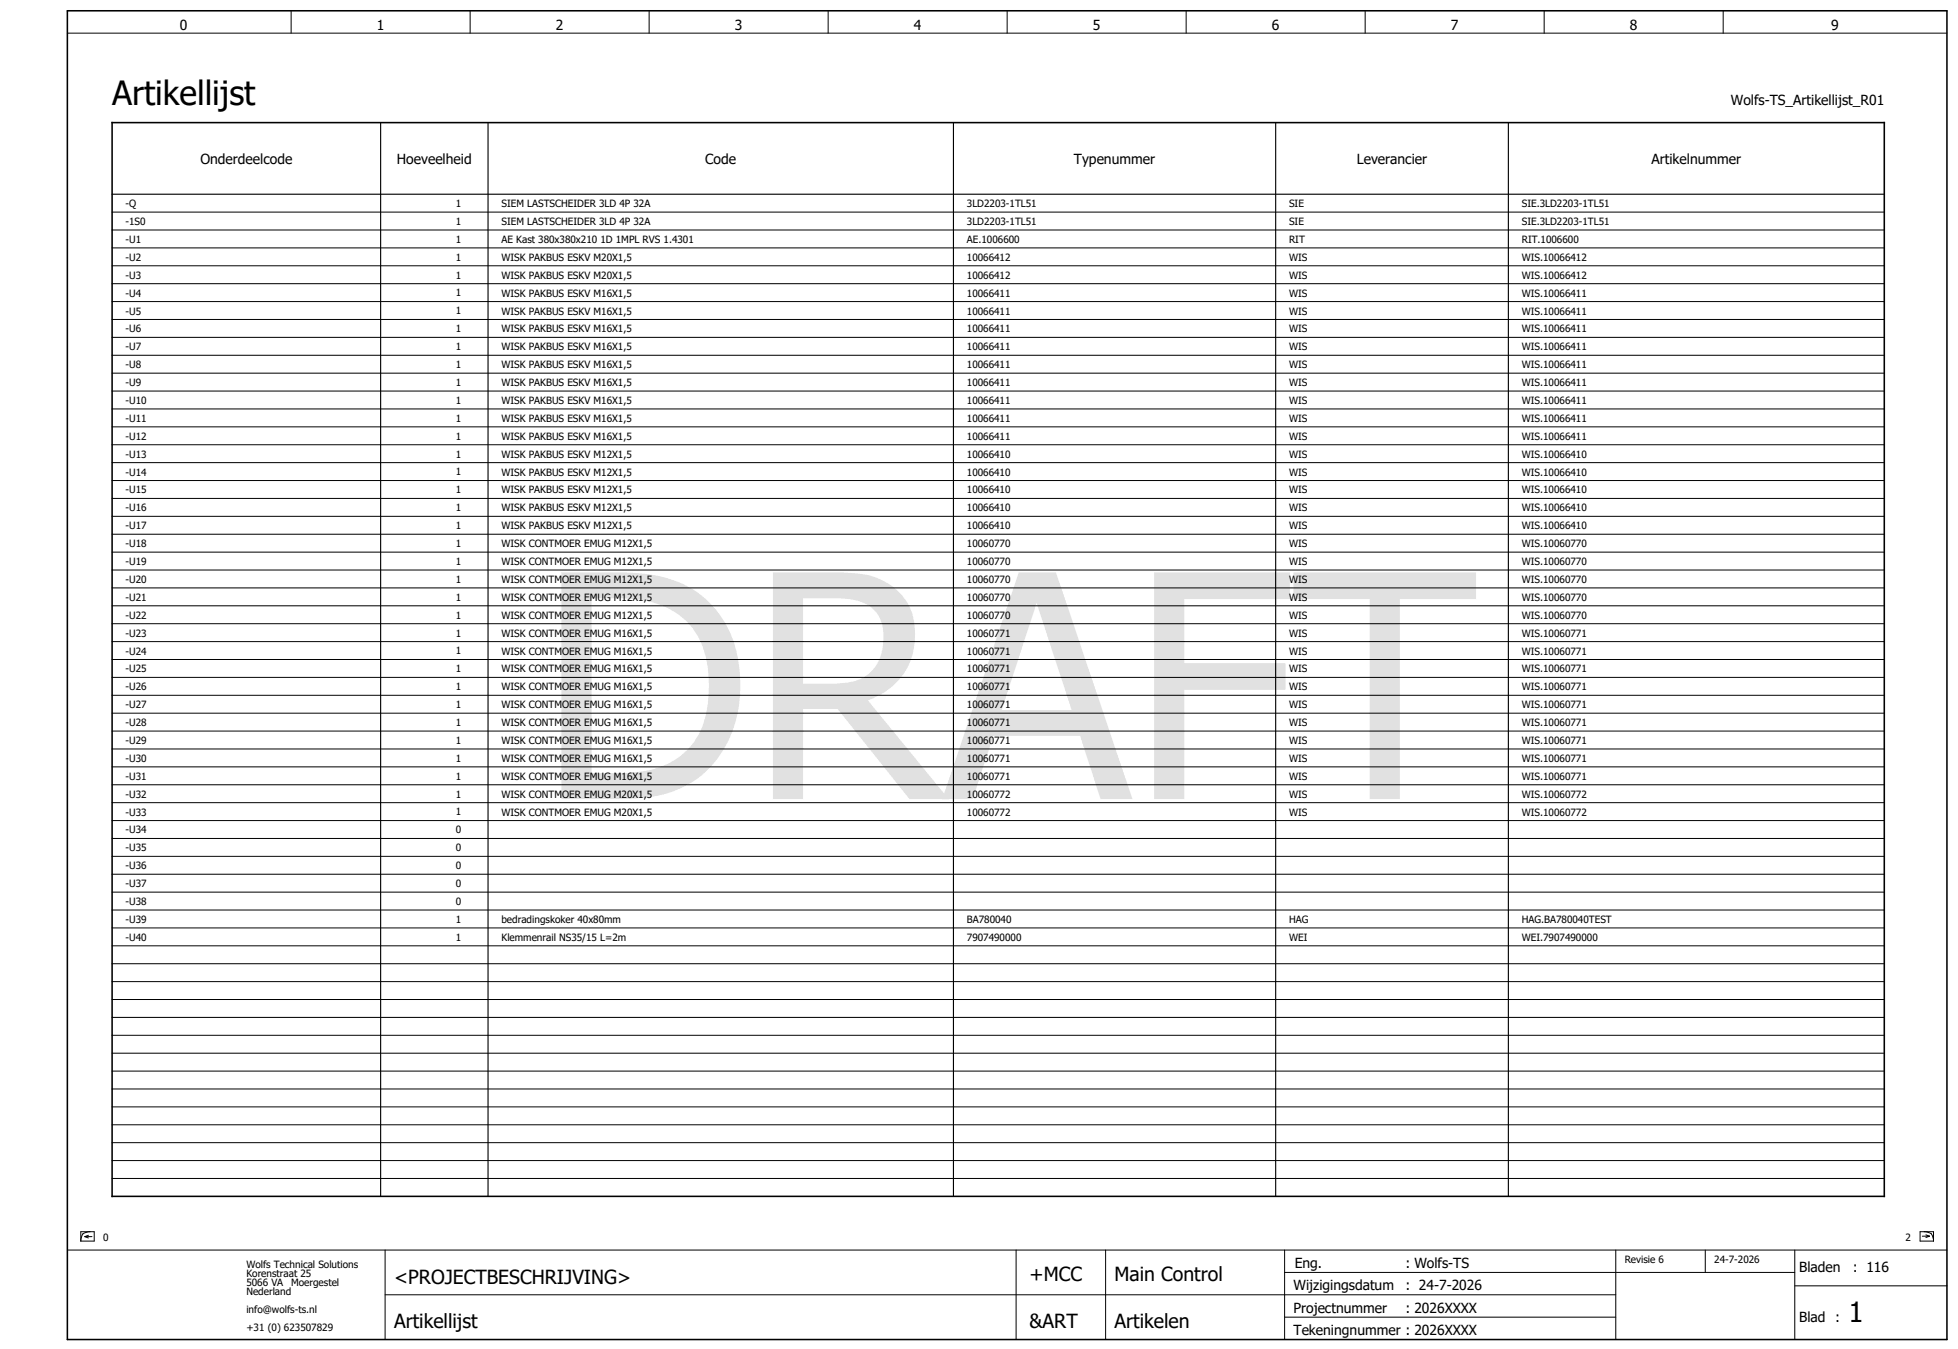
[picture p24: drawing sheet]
<svg xmlns="http://www.w3.org/2000/svg" width="438mm" height="302mm" viewBox="0 0 438 302" stroke-linecap="round" stroke-linejoin="round" font-family="sans-serif">
<defs><g id="words">
<text font-size="69.7" fill="#e1e1e1" x="120.3" y="178.6">DRAFT</text>
<text font-size="7.5" x="25.1" y="23.4">Artikellijst</text>
<text font-size="6.2" x="413.1" y="295.4">1</text>
<g font-size="4.3">
<text x="88.1" y="286.9">&lt;PROJECTBESCHRIJVING&gt;</text>
<text x="230.1" y="286.4">+MCC</text>
<text x="249.1" y="286.4">Main Control</text>
<text x="88.1" y="296.9">Artikellijst</text>
<text x="230.1" y="296.9">&amp;ART</text>
<text x="249.1" y="296.9">Artikelen</text>
</g>
<g font-size="3.1">
<text x="40.2" y="6.8">0</text>
<text x="84.2" y="6.8">1</text>
<text x="124.2" y="6.8">2</text>
<text x="164.2" y="6.8">3</text>
<text x="204.2" y="6.8">4</text>
<text x="244.2" y="6.8">5</text>
<text x="284.2" y="6.8">6</text>
<text x="324.2" y="6.8">7</text>
<text x="364.2" y="6.8">8</text>
<text x="409.2" y="6.8">9</text>
<text x="386.8" y="23.4">Wolfs-TS_Artikellijst_R01</text>
<text x="44.8" y="36.6">Onderdeelcode</text>
<text x="88.7" y="36.6">Hoeveelheid</text>
<text x="157.6" y="36.6">Code</text>
<text x="240" y="36.6">Typenummer</text>
<text x="303.2" y="36.6">Leverancier</text>
<text x="369" y="36.6">Artikelnummer</text>
<text x="289.3" y="283.4">Eng.</text>
<text x="314.1" y="283.4">: Wolfs-TS</text>
<text x="402.1" y="284.4">Bladen</text>
<text x="414.1" y="284.4">: 116</text>
<text x="289.1" y="288.4">Wijzigingsdatum</text>
<text x="289.1" y="293.4">Projectnummer</text>
<text x="314.1" y="288.4">: 24-7-2026</text>
<text x="314.1" y="293.4">: 2026XXXX</text>
<text x="289.1" y="298.4">Tekeningnummer : 2026XXXX</text>
<text x="402.1" y="295.4">Blad :</text>
</g>
<g font-size="2.2">
<text x="28.1" y="46.3">-Q</text>
<text x="101.8" y="46.3">1</text>
<text x="112.1" y="46.3">SIEM LASTSCHEIDER 3LD 4P 32A</text>
<text x="216.1" y="46.3">3LD2203-1TL51</text>
<text x="288.1" y="46.3">SIE</text>
<text x="340.1" y="46.3">SIE.3LD2203-1TL51</text>
<text x="28.1" y="50.3">-1S0</text>
<text x="101.8" y="50.3">1</text>
<text x="112.1" y="50.3">SIEM LASTSCHEIDER 3LD 4P 32A</text>
<text x="216.1" y="50.3">3LD2203-1TL51</text>
<text x="288.1" y="50.3">SIE</text>
<text x="340.1" y="50.3">SIE.3LD2203-1TL51</text>
<text x="28.1" y="54.3">-U1</text>
<text x="28.1" y="58.3">-U2</text>
<text x="101.8" y="54.3">1</text>
<text x="101.8" y="58.3">1</text>
<text x="112.1" y="54.3">AE Kast 380x380x210 1D 1MPL RVS 1.4301</text>
<text x="112.1" y="58.3">WISK PAKBUS ESKV M20X1,5</text>
<text x="216.1" y="54.3">AE.1006600</text>
<text x="216.1" y="58.3">10066412</text>
<text x="288.1" y="54.3">RIT</text>
<text x="288.1" y="58.3">WIS</text>
<text x="340.1" y="54.3">RIT.1006600</text>
<text x="340.1" y="58.3">WIS.10066412</text>
<text x="28.1" y="62.3">-U3</text>
<text x="101.8" y="62.3">1</text>
<text x="112.1" y="62.3">WISK PAKBUS ESKV M20X1,5</text>
<text x="216.1" y="62.3">10066412</text>
<text x="288.1" y="62.3">WIS</text>
<text x="340.1" y="62.3">WIS.10066412</text>
<text x="28.1" y="66.3">-U4</text>
<text x="28.1" y="70.3">-U5</text>
<text x="101.8" y="66.3">1</text>
<text x="101.8" y="70.3">1</text>
<text x="112.1" y="66.3">WISK PAKBUS ESKV M16X1,5</text>
<text x="112.1" y="70.3">WISK PAKBUS ESKV M16X1,5</text>
<text x="216.1" y="66.3">10066411</text>
<text x="216.1" y="70.3">10066411</text>
<text x="288.1" y="66.3">WIS</text>
<text x="288.1" y="70.3">WIS</text>
<text x="340.1" y="66.3">WIS.10066411</text>
<text x="340.1" y="70.3">WIS.10066411</text>
<text x="28.1" y="74.3">-U6</text>
<text x="101.8" y="74.3">1</text>
<text x="112.1" y="74.3">WISK PAKBUS ESKV M16X1,5</text>
<text x="216.1" y="74.3">10066411</text>
<text x="288.1" y="74.3">WIS</text>
<text x="340.1" y="74.3">WIS.10066411</text>
<text x="28.1" y="78.3">-U7</text>
<text x="28.1" y="82.3">-U8</text>
<text x="101.8" y="78.3">1</text>
<text x="101.8" y="82.3">1</text>
<text x="112.1" y="78.3">WISK PAKBUS ESKV M16X1,5</text>
<text x="112.1" y="82.3">WISK PAKBUS ESKV M16X1,5</text>
<text x="216.1" y="78.3">10066411</text>
<text x="216.1" y="82.3">10066411</text>
<text x="288.1" y="78.3">WIS</text>
<text x="288.1" y="82.3">WIS</text>
<text x="340.1" y="78.3">WIS.10066411</text>
<text x="340.1" y="82.3">WIS.10066411</text>
<text x="28.1" y="86.3">-U9</text>
<text x="101.8" y="86.3">1</text>
<text x="112.1" y="86.3">WISK PAKBUS ESKV M16X1,5</text>
<text x="216.1" y="86.3">10066411</text>
<text x="288.1" y="86.3">WIS</text>
<text x="340.1" y="86.3">WIS.10066411</text>
<text x="28.1" y="90.3">-U10</text>
<text x="28.1" y="94.3">-U11</text>
<text x="101.8" y="90.3">1</text>
<text x="101.8" y="94.3">1</text>
<text x="112.1" y="90.3">WISK PAKBUS ESKV M16X1,5</text>
<text x="112.1" y="94.3">WISK PAKBUS ESKV M16X1,5</text>
<text x="216.1" y="90.3">10066411</text>
<text x="216.1" y="94.3">10066411</text>
<text x="288.1" y="90.3">WIS</text>
<text x="288.1" y="94.3">WIS</text>
<text x="340.1" y="90.3">WIS.10066411</text>
<text x="340.1" y="94.3">WIS.10066411</text>
<text x="28.1" y="98.3">-U12</text>
<text x="101.8" y="98.3">1</text>
<text x="112.1" y="98.3">WISK PAKBUS ESKV M16X1,5</text>
<text x="216.1" y="98.3">10066411</text>
<text x="288.1" y="98.3">WIS</text>
<text x="340.1" y="98.3">WIS.10066411</text>
<text x="28.1" y="102.3">-U13</text>
<text x="28.1" y="106.3">-U14</text>
<text x="101.8" y="102.3">1</text>
<text x="101.8" y="106.3">1</text>
<text x="112.1" y="102.3">WISK PAKBUS ESKV M12X1,5</text>
<text x="112.1" y="106.3">WISK PAKBUS ESKV M12X1,5</text>
<text x="216.1" y="102.3">10066410</text>
<text x="216.1" y="106.3">10066410</text>
<text x="288.1" y="102.3">WIS</text>
<text x="288.1" y="106.3">WIS</text>
<text x="340.1" y="102.3">WIS.10066410</text>
<text x="340.1" y="106.3">WIS.10066410</text>
<text x="28.1" y="110.3">-U15</text>
<text x="101.8" y="110.3">1</text>
<text x="112.1" y="110.3">WISK PAKBUS ESKV M12X1,5</text>
<text x="216.1" y="110.3">10066410</text>
<text x="288.1" y="110.3">WIS</text>
<text x="340.1" y="110.3">WIS.10066410</text>
<text x="28.1" y="114.3">-U16</text>
<text x="28.1" y="118.3">-U17</text>
<text x="101.8" y="114.3">1</text>
<text x="101.8" y="118.3">1</text>
<text x="112.1" y="114.3">WISK PAKBUS ESKV M12X1,5</text>
<text x="112.1" y="118.3">WISK PAKBUS ESKV M12X1,5</text>
<text x="216.1" y="114.3">10066410</text>
<text x="216.1" y="118.3">10066410</text>
<text x="288.1" y="114.3">WIS</text>
<text x="288.1" y="118.3">WIS</text>
<text x="340.1" y="114.3">WIS.10066410</text>
<text x="340.1" y="118.3">WIS.10066410</text>
<text x="28.1" y="122.3">-U18</text>
<text x="101.8" y="122.3">1</text>
<text x="112.1" y="122.3">WISK CONTMOER EMUG M12X1,5</text>
<text x="216.1" y="122.3">10060770</text>
<text x="288.1" y="122.3">WIS</text>
<text x="340.1" y="122.3">WIS.10060770</text>
<text x="28.1" y="126.3">-U19</text>
<text x="28.1" y="130.3">-U20</text>
<text x="101.8" y="126.3">1</text>
<text x="101.8" y="130.3">1</text>
<text x="112.1" y="126.3">WISK CONTMOER EMUG M12X1,5</text>
<text x="112.1" y="130.3">WISK CONTMOER EMUG M12X1,5</text>
<text x="216.1" y="126.3">10060770</text>
<text x="216.1" y="130.3">10060770</text>
<text x="288.1" y="126.3">WIS</text>
<text x="288.1" y="130.3">WIS</text>
<text x="340.1" y="126.3">WIS.10060770</text>
<text x="340.1" y="130.3">WIS.10060770</text>
<text x="28.1" y="134.3">-U21</text>
<text x="101.8" y="134.3">1</text>
<text x="112.1" y="134.3">WISK CONTMOER EMUG M12X1,5</text>
<text x="216.1" y="134.3">10060770</text>
<text x="288.1" y="134.3">WIS</text>
<text x="340.1" y="134.3">WIS.10060770</text>
<text x="28.1" y="138.3">-U22</text>
<text x="28.1" y="142.3">-U23</text>
<text x="101.8" y="138.3">1</text>
<text x="101.8" y="142.3">1</text>
<text x="112.1" y="138.3">WISK CONTMOER EMUG M12X1,5</text>
<text x="112.1" y="142.3">WISK CONTMOER EMUG M16X1,5</text>
<text x="216.1" y="138.3">10060770</text>
<text x="216.1" y="142.3">10060771</text>
<text x="288.1" y="138.3">WIS</text>
<text x="288.1" y="142.3">WIS</text>
<text x="340.1" y="138.3">WIS.10060770</text>
<text x="340.1" y="142.3">WIS.10060771</text>
<text x="28.1" y="146.3">-U24</text>
<text x="101.8" y="146.3">1</text>
<text x="112.1" y="146.3">WISK CONTMOER EMUG M16X1,5</text>
<text x="216.1" y="146.3">10060771</text>
<text x="288.1" y="146.3">WIS</text>
<text x="340.1" y="146.3">WIS.10060771</text>
<text x="28.1" y="150.3">-U25</text>
<text x="28.1" y="154.3">-U26</text>
<text x="101.8" y="150.3">1</text>
<text x="101.8" y="154.3">1</text>
<text x="112.1" y="150.3">WISK CONTMOER EMUG M16X1,5</text>
<text x="112.1" y="154.3">WISK CONTMOER EMUG M16X1,5</text>
<text x="216.1" y="150.3">10060771</text>
<text x="216.1" y="154.3">10060771</text>
<text x="288.1" y="150.3">WIS</text>
<text x="288.1" y="154.3">WIS</text>
<text x="340.1" y="150.3">WIS.10060771</text>
<text x="340.1" y="154.3">WIS.10060771</text>
<text x="28.1" y="158.3">-U27</text>
<text x="101.8" y="158.3">1</text>
<text x="112.1" y="158.3">WISK CONTMOER EMUG M16X1,5</text>
<text x="216.1" y="158.3">10060771</text>
<text x="288.1" y="158.3">WIS</text>
<text x="340.1" y="158.3">WIS.10060771</text>
<text x="28.1" y="162.3">-U28</text>
<text x="28.1" y="166.3">-U29</text>
<text x="101.8" y="162.3">1</text>
<text x="101.8" y="166.3">1</text>
<text x="112.1" y="162.3">WISK CONTMOER EMUG M16X1,5</text>
<text x="112.1" y="166.3">WISK CONTMOER EMUG M16X1,5</text>
<text x="216.1" y="162.3">10060771</text>
<text x="216.1" y="166.3">10060771</text>
<text x="288.1" y="162.3">WIS</text>
<text x="288.1" y="166.3">WIS</text>
<text x="340.1" y="162.3">WIS.10060771</text>
<text x="340.1" y="166.3">WIS.10060771</text>
<text x="28.1" y="170.3">-U30</text>
<text x="101.8" y="170.3">1</text>
<text x="112.1" y="170.3">WISK CONTMOER EMUG M16X1,5</text>
<text x="216.1" y="170.3">10060771</text>
<text x="288.1" y="170.3">WIS</text>
<text x="340.1" y="170.3">WIS.10060771</text>
<text x="28.1" y="174.3">-U31</text>
<text x="28.1" y="178.3">-U32</text>
<text x="101.8" y="174.3">1</text>
<text x="101.8" y="178.3">1</text>
<text x="112.1" y="174.3">WISK CONTMOER EMUG M16X1,5</text>
<text x="112.1" y="178.3">WISK CONTMOER EMUG M20X1,5</text>
<text x="216.1" y="174.3">10060771</text>
<text x="216.1" y="178.3">10060772</text>
<text x="288.1" y="174.3">WIS</text>
<text x="288.1" y="178.3">WIS</text>
<text x="340.1" y="174.3">WIS.10060771</text>
<text x="340.1" y="178.3">WIS.10060772</text>
<text x="28.1" y="182.3">-U33</text>
<text x="101.8" y="182.3">1</text>
<text x="112.1" y="182.3">WISK CONTMOER EMUG M20X1,5</text>
<text x="216.1" y="182.3">10060772</text>
<text x="288.1" y="182.3">WIS</text>
<text x="340.1" y="182.3">WIS.10060772</text>
<text x="28.1" y="186.3">-U34</text>
<text x="28.1" y="190.3">-U35</text>
<text x="101.8" y="186.3">0</text>
<text x="101.8" y="190.3">0</text>
<text x="28.1" y="194.3">-U36</text>
<text x="101.8" y="194.3">0</text>
<text x="28.1" y="198.3">-U37</text>
<text x="28.1" y="202.3">-U38</text>
<text x="101.8" y="198.3">0</text>
<text x="101.8" y="202.3">0</text>
<text x="28.1" y="206.3">-U39</text>
<text x="101.8" y="206.3">1</text>
<text x="112.1" y="206.3">bedradingskoker 40x80mm</text>
<text x="216.1" y="206.3">BA780040</text>
<text x="288.1" y="206.3">HAG</text>
<text x="340.1" y="206.3">HAG.BA780040TEST</text>
<text x="28.1" y="210.3">-U40</text>
<text x="101.8" y="210.3">1</text>
<text x="112.1" y="210.3">Klemmenrail NS35/15 L=2m</text>
<text x="216.1" y="210.3">7907490000</text>
<text x="288.1" y="210.3">WEI</text>
<text x="340.1" y="210.3">WEI.7907490000</text>
<text x="23.1" y="277.4">0</text>
<text x="425.8" y="277.4">2</text>
<text x="55.1" y="283.4">Wolfs Technical Solutions</text>
<text x="55.1" y="285.4">Korenstraat 25</text>
<text x="55.1" y="287.4">5066 VA</text>
<text x="65.1" y="287.4">Moergestel</text>
<text x="363.1" y="282.4">Revisie 6</text>
<text x="383.1" y="282.4">24-7-2026</text>
<text x="55.1" y="289.4">Nederland</text>
<text x="55.1" y="293.4">info@wolfs-ts.nl</text>
<text x="55.1" y="297.4">+31 (0) 623507829</text>
</g>
</g></defs>
<g fill="none" stroke="#000" stroke-width=".22">
<path d="M15.1 7.4h420M65.1 2.4v5M105.1 2.4v5M145.1 2.4v5M185.1 2.4v5M225.1 2.4v5M265.1 2.4v5M305.1 2.4v5M345.1 2.4v5M385.1 2.4v5M25.1 51.4h396M25.1 47.4h396"/>
<path d="M25.1 59.4h396M25.1 55.4h396M25.1 79.4h396M25.1 75.4h396M25.1 67.4h396M25.1 71.4h396M25.1 63.4h396M25.1 95.4h396M25.1 99.4h396M25.1 87.4h396M25.1 91.4h396M25.1 83.4h396"/>
<path d="M25.1 107.4h396M25.1 103.4h396M25.1 111.4h396M25.1 115.4h396M25.1 119.4h396M25.1 131.4h396M25.1 123.4h396M25.1 139.4h396M25.1 135.4h396M25.1 127.4h396M25.1 155.4h396M25.1 143.4h396"/>
<path d="M25.1 147.4h396M25.1 151.4h396M25.1 159.4h396M25.1 179.4h396M25.1 167.4h396M25.1 171.4h396M25.1 163.4h396M25.1 175.4h396M25.1 199.4h396M25.1 195.4h396M25.1 191.4h396M25.1 187.4h396"/>
<path d="M25.1 183.4h396M25.1 211.4h396M25.1 207.4h396M25.1 219.4h396M25.1 215.4h396M25.1 203.4h396M25.1 231.4h396M25.1 239.4h396M25.1 235.4h396M25.1 227.4h396M25.1 223.4h396M25.1 243.4h396"/>
<path d="M25.1 255.4h396M25.1 251.4h396M25.1 247.4h396M25.1 259.4h396M15.1 279.4h420M18.1 275.3h3v2.1h-3zM18.5 275.8l-.3 .8-.1 .8M19 276.4h1.6M19 276.4l.8 .3M19.8 276.1l-.8 .3M20.2 275.3l-.9 .1-.8 .4M25.1 263.4h396"/>
<path d="M86.1 279.4v20M227.1 279.4v20M247.1 279.4v20M287.1 279.4v20M361.1 279.4v20M381.1 279.4v5M401.1 279.4v20M429.1 275.3h3v2.1h-3zM429.6 276.3h1.6M430 275.3l.8 .1 .8 .4M430.4 276l.8 .3M431.2 276.3l-.8 .3"/>
<path d="M431.6 275.8l.3 .8 .2 .8M86.1 289.4h275M287.1 284.4h114M287.1 294.4h74M401.1 287.4h34"/>
</g>
<path d="M15.1 2.4h420v297h-420zM25.1 27.4h396v240h-396z" fill="none" stroke="#000" stroke-width=".35"/>
<path d="M85.1 27.4v240M109.1 27.4v240M213.1 27.4v240M285.1 27.4v240M337.1 27.4v240M25.1 43.4h396" fill="none" stroke="#000" stroke-width=".25"/>
<use href="#words"/>
</svg>
